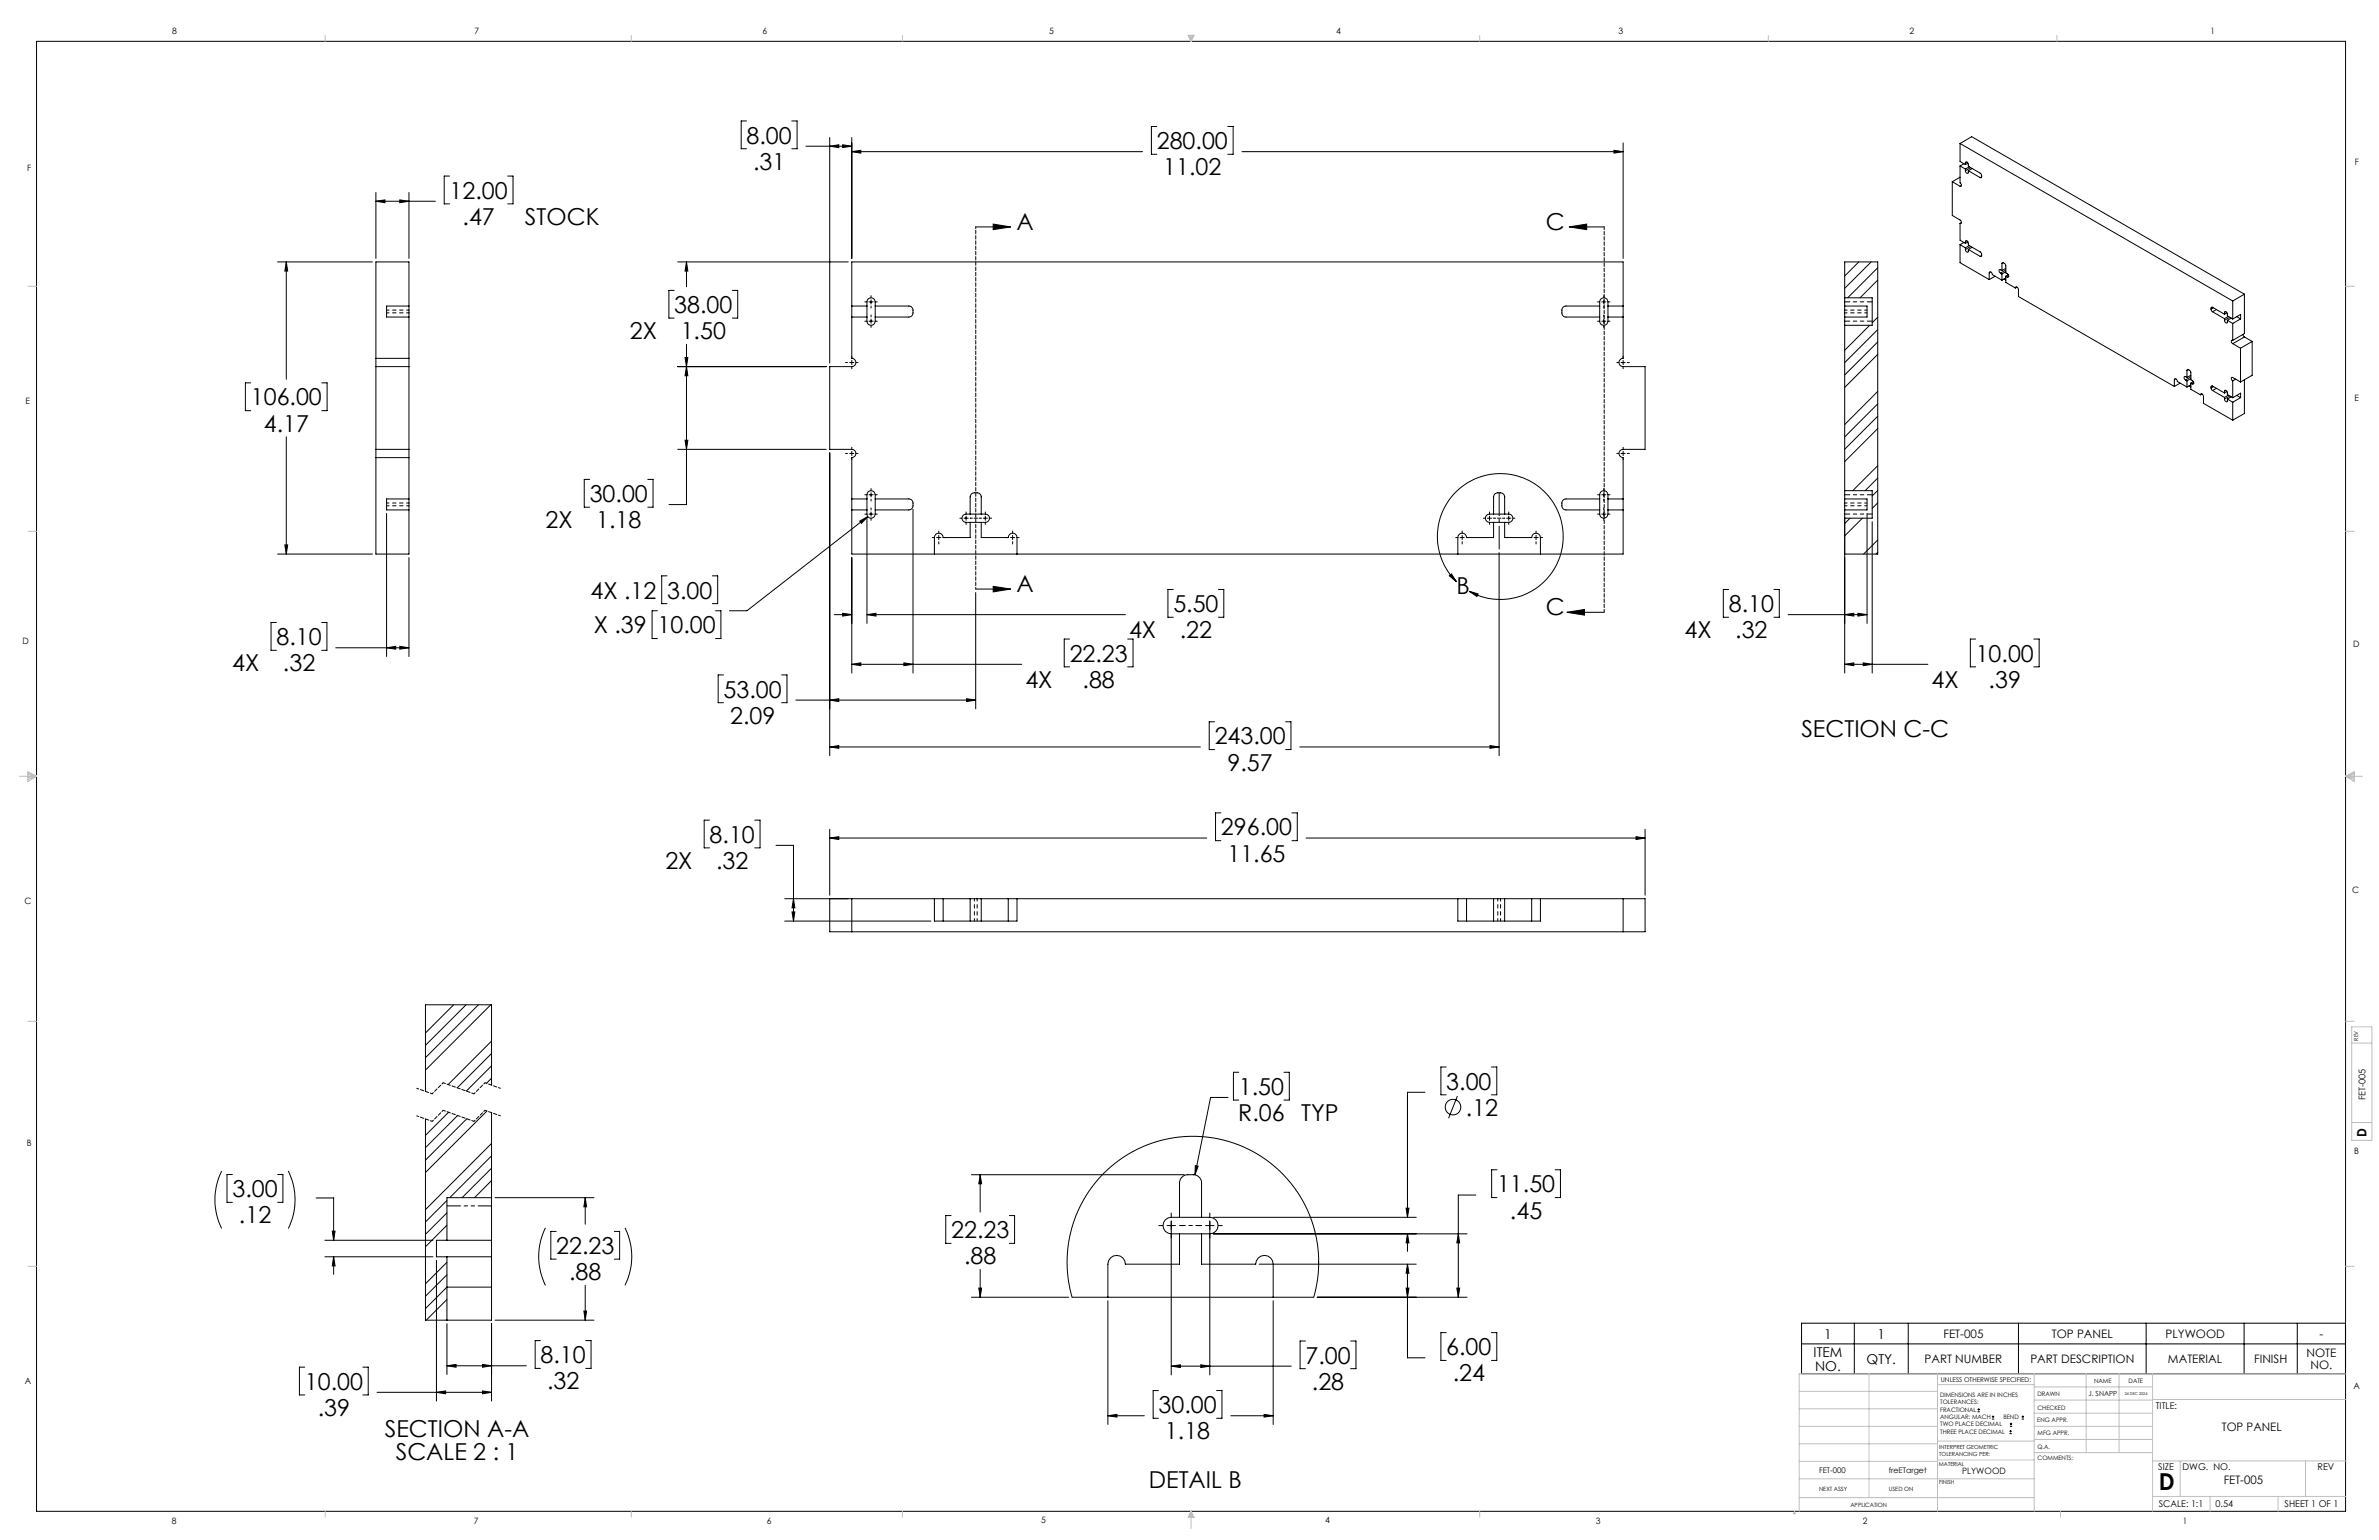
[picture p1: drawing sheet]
<svg xmlns="http://www.w3.org/2000/svg" width="864mm" height="559mm" viewBox="0 0 864 559" stroke-linecap="round" stroke-linejoin="round" font-family="sans-serif">
<defs><g id="words">
<g font-size="8.5">
<text x="271" y="52.1">8.00</text>
<text x="419.9" y="54.1">280.00</text>
<text x="273.3" y="61.6">.31</text>
<text x="422.3" y="63.6">11.02</text>
<text x="163.2" y="72.1">12.00</text>
<text x="167.9" y="81.6">.47</text>
<text x="190.6" y="81.5">STOCK</text>
<text x="369.1" y="83.4">A</text>
<text x="561.2" y="83.4">C</text>
<text x="244.8" y="113.6">38.00</text>
<text x="228.7" y="123">2X</text>
<text x="247.1" y="123.1">1.50</text>
<text x="91.1" y="147.1">106.00</text>
<text x="95.7" y="156.6">4.17</text>
<text x="214.1" y="182.2">30.00</text>
<text x="198" y="191.6">2X</text>
<text x="216.4" y="191.7">1.18</text>
<text x="369.1" y="214.9">A</text>
<text x="528.8" y="215.6">B</text>
<text x="214.4" y="217.2">4X .12</text>
<text x="242.2" y="217.2">3.00</text>
<text x="425.9" y="222.1">5.50</text>
<text x="561.2" y="223.3">C</text>
<text x="627.6" y="222.1">8.10</text>
<text x="215.6" y="229.8">X .39</text>
<text x="238.7" y="229.8">10.00</text>
<text x="409.9" y="231.5">4X</text>
<text x="428.3" y="231.6">.22</text>
<text x="611.5" y="231.5">4X</text>
<text x="629.9" y="231.6">.32</text>
<text x="100.4" y="234.1">8.10</text>
<text x="84.3" y="243.5">4X</text>
<text x="102.7" y="243.6">.32</text>
<text x="388.3" y="240.1">22.23</text>
<text x="717.2" y="240.1">10.00</text>
<text x="372.2" y="249.5">4X</text>
<text x="393" y="249.6">.88</text>
<text x="701.1" y="249.5">4X</text>
<text x="721.9" y="249.6">.39</text>
<text x="262.7" y="253.1">53.00</text>
<text x="265" y="262.6">2.09</text>
<text x="653.9" y="267.3">SECTION C-C</text>
<text x="440.9" y="270.1">243.00</text>
<text x="445.6" y="279.6">9.57</text>
<text x="257.6" y="305.8">8.10</text>
<text x="443.2" y="303.2">296.00</text>
<text x="241.5" y="315.2">2X</text>
<text x="259.9" y="315.3">.32</text>
<text x="445.6" y="312.7">11.65</text>
<text x="525" y="395.4">3.00</text>
<text x="449.7" y="397.3">1.50</text>
<text x="449.5" y="406.8">R.06</text>
<text x="472.3" y="406.7">TYP</text>
<text x="532.1" y="404.9">.12</text>
<text x="84.4" y="434.4">3.00</text>
<text x="543.4" y="432.7">11.50</text>
<text x="86.7" y="443.9">.12</text>
<text x="548.1" y="442.2">.45</text>
<text x="345.3" y="449.3">22.23</text>
<text x="201.9" y="455">22.23</text>
<text x="350" y="458.8">.88</text>
<text x="206.6" y="464.5">.88</text>
<text x="525" y="491.8">6.00</text>
<text x="196.2" y="494.6">8.10</text>
<text x="473.9" y="494.8">7.00</text>
<text x="527.4" y="501.3">.24</text>
<text x="110.7" y="504.3">10.00</text>
<text x="198.6" y="504.1">.32</text>
<text x="476.2" y="504.3">.28</text>
<text x="115.4" y="513.8">.39</text>
<text x="420.6" y="512.8">30.00</text>
<text x="139.7" y="521.4">SECTION A-A</text>
<text x="422.9" y="522.3">1.18</text>
<text x="143.7" y="529.6">SCALE 2 : 1</text>
<text x="417" y="540">DETAIL B</text>
<text x="783.7" y="540.7">D</text>
</g>
<g font-size="4.9">
<text x="662.2" y="485.7">1</text>
<text x="681.6" y="485.7">1</text>
<text x="658.4" y="492.4">ITEM</text>
<text x="658.9" y="497.4">NO.</text>
<text x="677.6" y="494.9">QTY.</text>
</g>
<text font-size="4.7" x="859" y="412.4" transform="rotate(-90 859 412.4)">D</text>
<g font-size="4.2">
<text x="705.5" y="485.5">FET-005</text>
<text x="744.8" y="485.5">TOP PANEL</text>
<text x="786.1" y="485.5">PLYWOOD</text>
<text x="842" y="485.5">-</text>
<text x="698.6" y="494.6">PART NUMBER</text>
<text x="737" y="494.6">PART DESCRIPTION</text>
<text x="787" y="494.6">MATERIAL</text>
<text x="818.2" y="494.6">FINISH</text>
<text x="837.3" y="492.5">NOTE</text>
<text x="838.7" y="496.8">NO.</text>
<text x="806.6" y="519.3">TOP PANEL</text>
<text x="807.3" y="538.6">FET-005</text>
</g>
<g font-size="3.4">
<text x="858.7" y="399.2" transform="rotate(-90 858.7 399.2)">FET-005</text>
<text x="782.6" y="511.2">TITLE:</text>
<text x="783.5" y="533.3">SIZE</text>
<text x="792.3" y="533.3">DWG. NO.</text>
<text x="841.3" y="533.4">REV</text>
<text x="783.6" y="546.8">SCALE: 1:1</text>
<text x="804.3" y="546.8">0.54</text>
<text x="829.3" y="546.8">SHEET 1 OF 1</text>
</g>
<g font-size="3.2">
<text x="62.5" y="12.4">8</text>
<text x="172.3" y="12.3">7</text>
<text x="276.8" y="12.4">6</text>
<text x="380.9" y="12.4">5</text>
<text x="485" y="12.3">4</text>
<text x="587.5" y="12.4">3</text>
<text x="693.2" y="12.4">2</text>
<text x="802.4" y="12.4">1</text>
<text x="854.9" y="59.8">F</text>
<text x="9.9" y="62">F</text>
<text x="9.3" y="146.5">E</text>
<text x="854.7" y="145.5">E</text>
<text x="8.2" y="233.6">D</text>
<text x="854.3" y="234.9">D</text>
<text x="8.9" y="328.1">C</text>
<text x="853.9" y="324.1">C</text>
<text x="9.7" y="415.8">B</text>
<text x="854.6" y="418.6">B</text>
<text x="9" y="502">A</text>
<text x="854.3" y="503.9">A</text>
<text x="712.3" y="534.9">PLYWOOD</text>
<text x="62.3" y="552.9">8</text>
<text x="172" y="552.9">7</text>
<text x="278.3" y="552.9">6</text>
<text x="377.9" y="552.8">5</text>
<text x="481" y="552.8">4</text>
<text x="579.3" y="552.8">3</text>
<text x="676.2" y="552.9">2</text>
<text x="792.4" y="552.8">1</text>
</g>
<g font-size="2.8">
<text x="660.3" y="534.5">FET-000</text>
<text x="685.6" y="534.5">freETarget</text>
</g>
<text font-size="2.5" x="758.2" y="506.5">J. SNAPP</text>
<text font-size="2.4" x="704.5" y="501.3">UNLESS OTHERWISE SPECIFIED:</text>
<g font-size="2.2">
<text x="760.2" y="501.8">NAME</text>
<text x="772.7" y="501.8">DATE</text>
<text x="704.3" y="506.9">DIMENSIONS ARE IN INCHES</text>
<text x="704.3" y="509.6">TOLERANCES:</text>
<text x="739.6" y="506.6">DRAWN</text>
<text x="704.3" y="512.2">FRACTIONAL</text>
<text x="704.3" y="514.9">ANGULAR: MACH</text>
<text x="727.2" y="514.9">BEND</text>
<text x="739.6" y="511.5">CHECKED</text>
<text x="704.3" y="517.5">TWO PLACE DECIMAL</text>
<text x="704.3" y="520.2">THREE PLACE DECIMAL</text>
<text x="739.6" y="516.1">ENG APPR.</text>
<text x="739.7" y="520.9">MFG APPR.</text>
<text x="739.6" y="525.6">Q.A.</text>
<text x="739.7" y="529.8">COMMENTS:</text>
</g>
<g font-size="2.1">
<text x="660.3" y="540.9">NEXT ASSY</text>
<text x="685.6" y="540.9">USED ON</text>
<text x="671.7" y="546.7">APPLICATION</text>
</g>
<g font-size="2">
<text x="856" y="377.7" transform="rotate(-90 856 377.7)">REV</text>
<text x="704" y="525.8">INTERPRET GEOMETRIC</text>
<text x="703.9" y="531.8">MATERIAL</text>
<text x="704" y="528.3">TOLERANCING PER:</text>
<text x="703.9" y="538.7">FINISH</text>
</g>
<text font-size="1.4" x="771.3" y="506">24 DEC 2024</text>
</g></defs>
<g fill="none" stroke="#000" stroke-width=".36">
<path d="M13.3 15h838.2v533.4h-838.2zM271 43.9h-1.9v10.1h1.9M287.4 43.9h1.9v10.1h-1.9M292.6 53.1h16.6M301.2 49.9v81.9M301.2 53.1l3.3-.6v1.1zM305.9 52.5l3.3 .6-3.3 .5zM309.2 49.9v43.9M309.2 55h105.6M309.2 55l3.3-.5v1.1zM419.9 45.9h-1.9v10.1h1.9M445.7 45.9h1.9v10.1h-1.9"/>
<path d="M450.8 55h138.4M585.9 54.5l3.3 .5-3.3 .6zM589.2 51.9v41.9M711.5 52.1v6.5l2 1.1M711.5 52.1l99 57.1M711.5 52.1l4.3-2.5 98.9 57.2M712.9 59.4l-1.4 .8M713.5 59.7v-.8h.7l.3 1.4 4.5 2.7 .3 .6v.9h-.5l-4.3-2.6M714.4 59.2l-.9 .5M136.5 73l3.2-.5v1.1zM136.5 69.9v23.9M136.5 73h21.5"/>
<path d="M145.1 72.5l3.3 .5-3.3 .6zM148.4 69.9v23.9M163.2 63.9h-1.9v10.1h1.9M184.3 63.9h1.9v10.1h-1.9M708.7 65.9v12.3l3 1.8 .3 1h-.5M711.5 60.2v6.2l.5 .6v.5l-.5 .1-2.8-1.7M711.5 60.2l2 1.1M711.5 64.3l-2.8 1.6M713.5 61.3v.9l.5 .7 .5-.1v-.9M714.9 60.5l-1.4 .8M715.9 61.1l-1.4 .8M100.8 95h34.4"/>
<path d="M103.9 95l.5 3.4h-1zM103.9 95v42.6M246 95h61.9M249.2 95v9.1M249.2 95l.5 3.4h-1zM354.2 82.3h12.7M360.5 81.3l6.4 1-6.4 1zM569.6 82.3l6.4-1v2zM569.6 82.3h12.7M674.8 95l-5.2 5.2M679.2 95l-9.6 9.6M681.6 97.2l-10.9 10.9"/>
<path d="M711.5 81v6.2l2 1.1M711.5 88.8v6.5l10.6 6.2M711.5 88.8l2 1.1M712 80.8l-.5 .2M712.9 88l-1.4 .8M713.5 89.9v.9l.5 .7 .5-.1v-.9M713.5 88.3v-.8h.7l.3 1.4 4.6 2.8 .2 1.3-.4 .1-4.4-2.6M714.4 87.8l-.9 .5M714.9 89.1l-1.4 .8M715.9 89.7l-1.4 .8M726.7 98.2v-2.7l.4-.2 1 .9v2.8l.8 .5 .3 .7-.3 .4-.8-.4M726.7 98.2l-.7-.4-.3 .4 .3 .8 .7 .4"/>
<path d="M726.7 99.4v2.3M728.1 97.4l-1.4 .8M728.1 98.6l-1.4 .8M729 99.7l-.9 .5M148.4 111.1v3.9M148.4 111.1v-16.1h-11.9v35M148.4 115v15M148.4 111.1h-8.1v3.9h8.1M244.7 105.4h-1.9v10h1.9M265.9 105.4h1.9v10h-1.9M309.2 111.1h5.5M309.2 115h5.5"/>
<path d="M313.9 109.5h.8M313.9 116.6h.8M315.4 109.5h1.6M315.4 116.6h1.6M316.2 107.3v.7M316.2 108.8v1.5M316.2 111.1v.7M316.2 114.3v.7M316.2 115.8v1.5M316.2 118.1v.7M317.7 109.5a1.5 1.5 0 0 0-1.5-1.4 1.5 1.5 0 0 0-1.5 1.4v7.1a1.5 1.5 0 0 0 1.5 1.4 1.5 1.5 0 0 0 1.5-1.4M317.7 111.1h12.2a1.51 1.51 0 0 1 1.5 1.4v1.1a1.51 1.51 0 0 1-1.5 1.4h-12.2"/>
<path d="M317.7 109.5v7.1M317.7 109.5h.8M317.7 116.6h.8M579.9 109.5h.8M579.9 116.6h.8M580.7 111.1h-12.2a1.45 1.45 0 0 0-1.5 1.4v1.1a1.45 1.45 0 0 0 1.5 1.4h12.2M581.4 109.5h1.6M581.4 116.6h1.6M582.2 107.3v.7M582.2 108.8v1.5M582.2 111.1v.7M582.2 114.3v.7"/>
<path d="M582.2 115.8v1.5M582.2 118.1v.7M583.7 109.5a1.5 1.5 0 0 0-1.5-1.4 1.5 1.5 0 0 0-1.5 1.4v7.1a1.5 1.5 0 0 0 1.5 1.4 1.5 1.5 0 0 0 1.5-1.4M583.7 109.5h.7M583.7 116.6h.7M583.7 111.1h5.5M583.7 109.5v7.1M583.7 115h5.5M669.6 115v3M669.6 108.1v3M669.6 111.1v3.9M669.6 108.1v-13.1h12v106h-12"/>
<path d="M669.6 111.1h8.2v3.9h-8.2M669.6 118v60M669.6 108.1h10v9.9h-10M678.7 118l-9.1 9.1M681.6 115.1l-2 2M681.6 119.6l-12 12M681.6 101.6l-6.4 6.5M722.1 101.5v-2.5l.4-.4 .6 .5 .1 .6 3.5 2M724.3 100.2l-2.2 1.3M727.5 101.2l.6 .4M728.1 100.2v2.3l3.5 2M728.1 100.9l-1.4 .8"/>
<path d="M731.6 104.5l.3-.4 .8 .7v2.8l56.6 32.6M732.2 104.2l-.6 .3M807.5 114v-.8l.5-.1 .5 .6 .1 .9 1.9 1.1M807.5 114l-4.3-2.5-.6 .2 .4 1.3 4.5 2.6M807.5 115.6v.9l.5 .7 .5-.1 .1-.9M808.4 113.5l-.9 .5M808.6 116.2l1.9 1.2M808.9 114.8l-1.4 .8M810 115.4l-1.4 .8M810.5 109.2v6.5M810.5 117.4v6.1M812 114.9l1.4 .8"/>
<path d="M813.4 115.7v-1.6l-2.9 1.6M813.4 115.7l-2.9 1.7M814.7 106.8l-4.2 2.4M814.7 106.8v14.2l-4.2 2.5M91 138.9h-1.9v10.1h1.9M116.8 138.9h1.9v10.1h-1.9M136.5 130v3M136.5 133h11.9M136.5 133v30.1M136.5 130h11.9M148.4 130v3M148.4 133v30.1"/>
<path d="M246 133h53.9M248.7 129.8h1l-.5 3.2zM249.2 125v58.1h-6.3M249.2 133l.5 3.3h-1zM306.9 131.6h.8M308.4 131.6h1.6M309.2 133a1.5 1.5 0 0 0 1.5-1.5 1.5 1.5 0 0 0-1.5-1.5v-35h280v35a1.5 1.5 0 0 0-1.5 1.5 1.5 1.5 0 0 0 1.5 1.5M309.2 133h-8v30.1h8a1.5 1.5 0 0 1 1.5 1.5 1.5 1.5 0 0 1-1.5 1.5v34.9h280v-34.9a1.5 1.5 0 0 1-1.5-1.5 1.5 1.5 0 0 1 1.5-1.5h8v-30.1h-8M309.2 130.8v1.5M309.2 133.1v.7M310.7 131.6h.8M586.9 131.6h.8"/>
<path d="M588.4 131.6h1.6M589.2 130.8v1.5M589.2 133.1v.7M590.7 131.6h.8M681.6 124.1l-12 12M681.6 128.6l-12 12M791.4 139l-2.1 1.2M793.9 137v-2.7l.3-.2 1 .6 .1 3.1 1 .9-.1 .6-.9-.3M793.9 137l-.7-.4-.4 .4 .4 .7 .7 .5M793.9 138.2v2.2M795.3 139v2.3l3.5 2M795.3 136.2l-1.4 .8"/>
<path d="M795.3 137.4l-1.4 .8M795.3 139.6l-1.4 .8M796.2 138.5l-.9 .5M810.5 123.5l-.5 .1 .3 1 3 1.8M810.5 138.2l-.5-.7 .1-.6 3.2 1.7M810.5 138.2v6.1M811.6 137.6l-1.1 .6M813.3 126.4v12.2M814.2 121.4l.5 .9 2.9 1.6M814.7 137.8v12.2l-4.2 2.5M817.6 123.9l-4.3 2.5M817.6 123.9v12.3l-4.3 2.4"/>
<path d="M103.9 158.5v42.5M248.7 159.7h1l-.5 3.4zM681.6 142l-12 12.1M681.6 146.5l-12 12M681.6 151l-12 12M681.6 155.5l-12 12M789.3 140.2v-2.4l.3-.4 .5 .3 .3 .7 3.5 2M794.6 140l.7 .4M798.8 143.3l.1-.4h.4l.6 .8v2.7l10.6 6.1M799.3 142.9l-.5 .4M807.5 142.6v-.9h.5l.5 .6 .1 .9 1.9 1.1M807.5 142.6l-4.3-2.5-.5 .1-.1 .7 .4 .7 4.5 2.6"/>
<path d="M807.5 144.2v.9l.5 .6h.5l.1-.9M808.4 142.1l-.9 .5M808.6 144.8l1.9 1.1M808.9 143.4l-1.4 .8M810 144l-1.4 .8M810.5 145.9v6.6M812 143.5l1.4 .8M813.4 144.3v-1.6l-2.9 1.6M813.4 144.3l-2.9 1.6M136.5 163.1v3M136.5 163.1h11.9M136.5 166.1v34.9h11.9v-16"/>
<path d="M136.5 166.1h11.9M148.4 163.1v3M148.4 166.1v14.9M214 174h-1.9v10h1.9M235.2 174h1.9v10h-1.9M246 163.1h53.9M301.2 164.3v109.9M306.9 164.5h.8M308.4 164.5h1.6M309.2 162.3v.7M309.2 163.8v1.5M310.7 164.5h.8"/>
<path d="M313.9 179.5h.8M315.4 179.5h1.6M316.2 177.3v.7M316.2 178.8v1.5M317.7 179.5a1.5 1.5 0 0 0-1.5-1.5 1.5 1.5 0 0 0-1.5 1.5v7a1.5 1.5 0 0 0 1.5 1.5 1.5 1.5 0 0 0 1.5-1.5M317.7 179.5v7M317.7 179.5h.8M579.9 179.5h.8M581.4 179.5h1.6M582.2 177.3v.7M582.2 178.8v1.5M583.7 179.5a1.5 1.5 0 0 0-1.5-1.5 1.5 1.5 0 0 0-1.5 1.5v7a1.5 1.5 0 0 0 1.5 1.5 1.5 1.5 0 0 0 1.5-1.5"/>
<path d="M583.7 179.5h.7M583.7 179.5v7M586.9 164.5h.8M588.4 164.5h1.6M589.2 162.3v.7M589.2 163.8v1.5M590.7 164.5h.8M669.6 178h10v10h-10v-3M669.6 178v3M681.6 169l-9 9M681.6 173.5l-4.5 4.5M681.6 178l-2 2"/>
<path d="M103.4 197.7h1l-.5 3.3zM140.3 186.3v51.9M148.4 181v4M148.4 181h-8.1v4h8.1M309.2 181h5.5M309.2 185h5.5M312.1 189.1l2.9-1.6-2.3 2.4zM313.9 186.5h.8M314.7 187.8v38.4M315 187.5l-43.9 34.1h-6.3M315.4 186.5h1.6M316.2 181.1v.7"/>
<path d="M316.2 184.3v.7M316.2 185.8v1.5M316.2 188.1v.7M317.7 181h12.2a1.51 1.51 0 0 1 1.5 1.5v1.1a1.51 1.51 0 0 1-1.5 1.4h-12.2M317.7 186.5h.8M331.4 184.8v59.4M338.4 195.1h.9M339.2 195.1a1.59 1.59 0 0 1 1.6-1.6 1.59 1.59 0 0 1 1.6 1.6M339.2 195.1v5.9M340 195.1h1.6M340.8 192.7v.8M340.8 194.3v1.5"/>
<path d="M340.8 196.6v.8M348.4 188h.8M349.9 188h1.6M350.7 189.5a1.5 1.5 0 0 1-1.5-1.5 1.5 1.5 0 0 1 1.5-1.5h7a1.5 1.5 0 0 1 1.5 1.5 1.5 1.5 0 0 1-1.5 1.5M350.7 189.5h7M350.7 185.8v.7M350.7 187.3v1.5M350.7 189.6v.7M352.2 186.5v-6.2a1.51 1.51 0 0 1 1.5-1.5h1a1.51 1.51 0 0 1 1.5 1.5v6.2M352.2 189.5v5.6h-9.9M352.2 188h.8M355.4 188h.8"/>
<path d="M356.2 189.5v5.6h9.9M356.9 188h1.6M357.7 185.8v.7M357.7 187.3v1.5M357.7 189.6v.7M359.2 188h.8M366 195.1a1.59 1.59 0 0 1 1.6-1.6 1.59 1.59 0 0 1 1.6 1.6M366.9 195.1h1.5M367.6 192.7v.8M367.6 194.3v1.5M367.6 196.6v.8M369.1 195.1h.9"/>
<path d="M369.2 195.1v5.9M528.4 195.1h.9M530 195.1h1.5M530.8 192.7v.8M530.8 194.3v1.5M530.8 196.6v.8M532.4 195.1a1.59 1.59 0 0 0-1.6-1.6 1.59 1.59 0 0 0-1.6 1.6v5.9M538.4 188h.8M539.9 188h1.5M540.7 189.5a1.5 1.5 0 0 1-1.5-1.5 1.5 1.5 0 0 1 1.5-1.5h7a1.5 1.5 0 0 1 1.5 1.5 1.5 1.5 0 0 1-1.5 1.5M540.7 189.5h7M540.7 185.8v.7"/>
<path d="M540.7 187.3v1.5M540.7 189.6v.7M542.2 186.5v-6.2a1.51 1.51 0 0 1 1.5-1.5h1a1.51 1.51 0 0 1 1.5 1.5v6.2M542.2 189.5v5.6h-9.9M542.2 188h.8M545.4 188h.8M546.2 189.5v5.6h9.8a1.59 1.59 0 0 1 1.6-1.6 1.59 1.59 0 0 1 1.6 1.6v5.9M546.9 188h1.6M547.7 185.8v.7M547.7 187.3v1.5M547.7 189.6v.7M549.2 188h.7"/>
<path d="M556.9 195.1h1.5M557.6 192.7v.8M557.6 194.3v1.5M557.6 196.6v.8M559.1 195.1h.9M579.9 186.5h.8M580.7 181h-12.2a1.45 1.45 0 0 0-1.5 1.5v1.1a1.45 1.45 0 0 0 1.5 1.4h12.2M581.4 186.5h1.6M582.2 181.1v.7M582.2 184.3v.7M582.2 185.8v1.5M582.2 188.1v.7"/>
<path d="M583.7 186.5h.7M583.7 181h5.5M583.7 185h5.5M669.6 181v4M669.6 181h8.2v4h-8.2M669.6 187.8v56.4M671.6 188l-2 2M676.1 188l-6.5 6.5M677.8 186.3v39.9M679.6 189.3v54.9M681.6 195.9l-5.1 5.1M681.6 182.5l-2 2"/>
<path d="M100.8 201h34.4M148.4 202.3v35.9M242.1 209h-1.9v10h1.9M258.6 209h1.9v10h-1.9M309.2 202.3v41.9M354.2 213.7h12.7M354.2 215v42.2M360.5 212.8l6.4 .9-6.4 1.1zM425.9 213.9h-1.9v10.1h1.9M442.3 213.9h2v10.1h-2M526.1 209l.8-.7 1.8 2.8zM528.7 211.1a22.8 22.8 0 0 1 7.9-37.8 22.8 22.8 0 0 1 30.8 23.2 22.8 22.8 0 0 1-34 18.1"/>
<path d="M533.4 214.6l3.2 .9-.4 .9zM544.2 200.5v73.7M627.5 213.9h-1.9v10.1h1.9M644 213.9h1.9v10.1h-1.9M681.6 200.4l-.6 .6M100.3 225.9h-1.9v10.1h1.9M116.8 225.9h1.9v10.1h-1.9M121.9 235.1h26.5M140.3 235.1l3.4-.6v1zM145.1 234.5l3.3 .6-3.3 .4zM238.7 221.6h-2v10.1h2M259.8 221.6h1.9v10.1h-1.9"/>
<path d="M302.9 223h6.3M305.9 222.5l3.3 .5-3.3 .6zM314.7 223h93.9M314.7 223l3.3-.5v1.1zM388.3 231.9h-2v10.1h2M409.4 231.9h1.9v10.1h-1.9M568.8 222.2l6.4-1v2zM568.8 222.2h13.5M649.1 223h28.7M669.6 223l3.4-.5v1.1zM674.4 222.5l3.4 .5-3.4 .6zM717.2 231.9h-1.9v10.1h1.9"/>
<path d="M738.3 231.9h1.9v10.1h-1.9M262.6 244.9h-1.9v10.1h1.9M283.7 244.9h2v10.1h-2M288.9 254h65.3M301.2 254l3.3-.5v1.1zM309.2 241.1h61.7M309.2 241.1l3.3-.6v1zM328.1 240.5l3.3 .6-3.3 .4zM350.9 253.5l3.3 .5-3.3 .6zM669.6 241.1h30.2M669.6 241.1l3.4-.6v1zM676.3 240.5l3.3 .6-3.3 .4z"/>
<path d="M301.2 271l3.3-.5v1zM301.2 271h134.6M440.9 261.9h-1.9v10.1h1.9M466.7 261.9h1.9v10.1h-1.9M471.8 271h72.4M540.9 270.5l3.3 .5-3.3 .5zM257.6 297.6h-2v10.1h2M274 297.6h1.9v10.1h-1.9M443.2 295h-1.9v10h1.9M469 295h1.9v10h-1.9M281.7 306.7h6.3v27.5M301.2 300.9v23.9"/>
<path d="M301.2 304.1h136.8M301.2 304.1l3.3-.5v1zM474.1 304.1h123.1M593.9 303.6l3.3 .5-3.3 .5zM597.2 300.9v23.9M284.9 334.2h53M284.9 326.1h54.3M287.5 330.9h1l-.5 3.3zM288 326.1l.5 3.3h-1zM301.2 326.1v12h296v-12h-38M309.2 326.1v12M339.2 326.1h3.2"/>
<path d="M339.2 326.1v8.1h30v-8.1M342.4 326.1h9.8M342.4 326.1v8.1M352.2 326.1h4M352.2 326.1v8.1M356.2 326.1h9.8M356.2 326.1v8.1M366 326.1h3.2M366 326.1v8.1M369.2 326.1h160M529.2 326.1h3.2M529.2 326.1v8.1h30v-8.1"/>
<path d="M532.4 326.1h9.8M532.4 326.1v8.1M542.2 326.1h4M542.2 326.1v8.1M546.2 326.1h9.8M546.2 326.1v8.1M556 326.1h3.2M556 326.1v8.1M589.2 326.1v12M164.7 364.6l-10.3 10.2M169.2 364.6l-14.8 14.7M173.7 364.6l-19.3 19.2"/>
<path d="M178.2 364.6l-23.8 23.7M178.4 377.8l-15.7 15.8M178.4 393.8v-29.2h-24v31.4M178.4 382.3l-12.4 12.4M178.4 386.8l-9.1 9.1M178.4 391.2l-1.8 1.9M445.8 398.2h-6.3l-5.7 28.1M449.7 389.1h-2v10.1h2M466.1 389.1h1.9v10.1h-1.9M517.3 396.3h-6.4v45.4M525 387.2h-1.9v10.1h1.9M529.1 397.7l-3.2 8.1"/>
<path d="M541.4 387.2h1.9v10.1h-1.9M154.4 406v73h24v-23M162.8 403.6l-8.4 8.4M166.1 404.8l-11.7 11.7M169.4 406l-15 15M176.7 403.2l-22.3 22.2M178.4 403.8v30.8M178.4 414.9l-24 24M178.4 419.4l-15.1 15.2M80.5 424.9a23.5 23.5 0 0 0 0 20.9M84.3 426.2h-1.9v10.1h1.9M100.8 426.2h1.9v10.1h-1.9"/>
<path d="M104.6 424.9a23.2 23.2 0 0 1 0 20.9M114.8 434.7h6.3v15.3M162.2 435.6l-7.8 7.8M178.4 434.6v15.4M178.4 434.6h-16.2v15.4M178.4 423.9l-10.7 10.7M178.4 428.4l-6.1 6.2M179.7 434.6h35.9M212.4 434.6l.5 3.3h-1zM212.4 434.6v9.6M352.6 426.3h77.3M355.8 426.3v13.5"/>
<path d="M355.8 426.3l.5 3.2h-1zM400.9 425.6l5.8-4.9 6.3-3.8 7.6-2.9 7.1-1.4 3.9-.3 4.4 .1 6.6 .9 6.8 2 6.8 3.3 6 4.2 2.5 2.3 3.3 3.5 4.1 5.7 1.9 3.4 1.8 4.2 2 7.2 .9 7.2-.3 6.7-1.5 7.7h-87.7l-1.3-5.8-.5-6.5 .4-6.6 1.1-5.5 1.8-5.6 3.1-6.1 3.6-5.2zM433.9 423l1 .2-1.1 3.1zM510.4 438.4h1.1l-.6 3.3zM535.7 433.6h-6.3v37.1M543.4 424.5h-1.9v10.1h1.9M564.6 424.5h1.9v10.1h-1.9M117.9 450h39.3M117.9 456h39.3M120.6 446.7h1l-.5 3.3zM121.1 456l.5 3.4h-1zM121.1 456v6.4"/>
<path d="M158.4 457.3v51.1M162.2 456v23M162.2 458l-7.8 7.8M162.2 440.1l-7.8 7.8M162.2 444.6l-7.8 7.8M178.4 450v6M178.4 450h-20v6h20M198 445.5a23.3 23.3 0 0 0 0 20.9M201.9 446.8h-1.9v10.1h1.9M223 446.8h1.9v10.1h-1.9M226.9 445.5a23.3 23.3 0 0 1 0 20.9M345.3 441.1h-2v10.1h2"/>
<path d="M366.4 441.1h1.9v10.1h-1.9M420.7 444.7h1.4M423.1 442.6l.9-.7 1.2-.2h14a3 3 0 0 1 3 3 3 3 0 0 1-3 3h-14a3 3 0 0 1-2.8-1.8 3 3 0 0 1 .7-3.3zM423.7 444.7h3M425.2 440.2v1.4M425.2 443v55.9M428.2 441.7v-12.4a3 3 0 0 1 3-3 4.1 4.1 0 0 1 4.5 1.3l.5 1.7v12.4M428.2 447.7v11h-19.7a3.2 3.2 0 0 0-3.2-3.2 3.2 3.2 0 0 0-3.1 3.2v12M428.2 444.7h1.5M434.7 444.7h1.4M436.2 447.7v11h19.6a3.2 3.2 0 0 1 3.2-3.2 3.2 3.2 0 0 1 3.2 3.2v12M437.7 444.7h3"/>
<path d="M439.2 443v55.9M439.2 440.2v1.4M440.4 447.7h92.2M440.4 441.7h73.7M442.2 444.7h1.5M457.1 458.7h57M510.9 447.7l.6 3.3h-1.1zM510.9 458.7l.6 3.3h-1.1zM510.9 447.7v6.4M510.9 458.7v34h6.4M529.4 447.7l.5 3.3h-1.1zM162.2 462.6l-7.8 7.8"/>
<path d="M162.2 471.5l-7.5 7.5M178.4 467h-16.2l-7.8 7.8M179.7 479h35.9M211.9 475.7h1l-.5 3.3zM212.4 466.4v12.6M352.6 470.7h35.3M355.3 467.4h1l-.5 3.3zM355.8 460.7v10M402.2 472v44.9M462.2 472v44.9M478.2 470.7h54.4M510.4 467.4h1.1l-.6 3.3z"/>
<path d="M528.8 467.4h1.1l-.5 3.3zM110.6 496.1h-1.9v10.1h1.9M131.7 496.1h2v10.1h-2M162.2 480.3v18.5M162.2 495.6h28.9M162.2 495.6l3.4-.5v1zM175.2 495.1l3.2 .5-3.2 .5zM178.4 480.3v28.1M196.2 486.4h-1.9v10.1h1.9M212.6 486.4h2v10.1h-2M425.2 495.7l3.3-.5v1zM425.2 495.7h43.5"/>
<path d="M435.9 495.2l3.3 .5-3.3 .5zM473.9 486.6h-2v10h2M490.3 486.6h1.9v10h-1.9M525 483.6h-1.9v10h1.9M541.4 483.6h1.9v10h-1.9M654 487.6h197.4M673.1 480.1v18.4M692.7 480.1v18.4M732.7 480.1v18.4M779.1 480.1v18.4M814.6 480.1v18.4M833.9 480.1v18.4"/>
<path d="M851.4 480.1h-197.4v18.4h197.4M136.9 505.2h41.5M158.4 505.2l3.3-.5v1zM175.2 504.7l3.2 .5-3.2 .5zM402.2 513.7h13.2M402.2 513.7l3.3-.5v1zM420.5 504.6h-1.9v10h1.9M441.6 504.6h2v10h-2M446.8 513.7h15.4M458.9 513.2l3.3 .5-3.3 .5zM717.9 512.3h.8M717.9 511.4h.8"/>
<path d="M718.3 511v.8M723.1 514.9h.8M723.1 514.1h.8M723.5 513.6v.9M729.4 519.4h.9M729.6 517.6h.8M729.6 516.7h.8M729.9 518.9v.9M730 516.3v.8M733.9 514.9h.8M733.9 514.1h.8M734.3 513.6v.9"/>
<path d="M729.4 520.2h.9"/>
<circle cx="527.5" cy="401.7" r="2.83"/>
</g>
<path d="M356.2 188h-4M542.2 188h4" fill="none" stroke="#000" stroke-width=".36" stroke-dasharray="15.2 1.3 1.3 1.3" stroke-dashoffset="15.2"/>
<path d="M428.2 444.7h7.9" fill="none" stroke="#000" stroke-width=".36" stroke-dasharray="15.2 1.3 1.3 1.3" stroke-dashoffset="13.2"/>
<path d="M156.9 396.9l-5.6-2M181.6 394.9l-5.5-2M156.9 406.9l-5.6-2M181.6 404.9l-5.5-2" fill="none" stroke="#000" stroke-width=".36" stroke-dasharray="1.3 .6" stroke-dashoffset=".5"/>
<path d="M160.9 392.9l-4 4M176.1 392.9l-4 4M160.9 402.9l-4 4M176.1 402.9l-4 4" fill="none" stroke="#000" stroke-width=".36" stroke-dasharray="1.3 .6" stroke-dashoffset=".7"/>
<path d="M172.1 396.9l-11.2-4M172.1 406.9l-11.2-4" fill="none" stroke="#000" stroke-width=".36" stroke-dasharray="1.3 .6" stroke-dashoffset=".4"/>
<path d="M354.2 82.3v131.4" fill="none" stroke="#000" stroke-width=".36" stroke-dasharray="1.3 .6" stroke-dashoffset=".6"/>
<path d="M582.3 82.3v139.9" fill="none" stroke="#000" stroke-width=".36" stroke-dasharray="1.3 .6" stroke-dashoffset=".2"/>
<path d="M544.2 178.8v20.4" fill="none" stroke="#000" stroke-width=".36" stroke-dasharray="15.2 1.3 1.3 1.3" stroke-dashoffset="6.9"/>
<g fill="none" stroke="#c0c0c0" stroke-width=".36">
<path d="M118 12.8v2.2M229.2 12.8v2.2M327.6 12.8v2.2M431.3 12.8h2.2l-1.1 2.2zM431.5 12.8l.9 2.2M432 12.8l.4 2.2M432.7 12.8l-.3 2.2M433 12.8l-.6 2.2M537.1 12.8v2.2M641.9 12.8v2.2M746.7 12.8v2.2M10.1 103.9h3.2"/>
<path d="M851.5 103.9h3.1M10.1 192.8h3.2M851.5 192.8h3.1M7.1 281.7h6.2M10.1 280l3.2 1.7-3.2 1.9zM10.1 280.5l3.2 1.2M10.1 281.1l3.2 .6M13.3 281.7l-3.2 1.2M13.3 281.7l-3.2 .5M851.5 281.7h6.1M851.5 281.7l3.1 .5M851.5 281.7l3.1 1.2"/>
<path d="M851.5 281.7l3.1-1.7v3.6zM854.6 281.1l-3.1 .6M854.6 280.5l-3.1 1.2M10.1 370.6h3.2M851.5 370.6h3.1M853.7 372.6h7.3v41.2h-7.3zM853.7 378.5h7.3M853.7 407.3h7.3M10.1 459.5h3.2M851.5 459.5h3.1M678.5 498.5v44.9M703.3 498.5v49.9"/>
<path d="M738.4 498.5v49.9M757.3 498.5v28.6M769.2 498.5v28.6M781.4 498.5v49.9M851.5 498.5h-198.4v49.9M653.1 517.6h50.2M653.1 511.2h50.2M653.1 504.9h50.2M703.3 502.4h35.1M738.4 512.8h43M738.4 508h43M738.4 503.3h43"/>
<path d="M738.4 517.6h43M781.4 507.8h70.1M653.1 536.6h85.3M653.1 530.3h50.2M653.1 523.9h50.2M703.3 529.8h35.1M703.3 522.9h35.1M738.4 527.1h43M738.4 522.3h43M781.4 530.1h70.1M791.4 530.1v12.9M836.9 530.1v12.9"/>
<path d="M118 548.4v2.1M229.2 548.4v2.1M327.6 548.4v2.1M432.4 548.4v6.3M432.4 548.4l1.1 2.2h-2.2zM432.4 548.4l.6 2.2M432.4 548.4l-.9 2.2M432.4 548.4l-.4 2.2M432.4 548.4l.3 2.2M537.1 548.4v2.1M651.4 548.4l.4 .9h-.7zM653.1 543.4h85.3"/>
<path d="M748 548.4v2.1M781.4 543h70.1M802.3 543v5.4M827 543v5.4"/>
</g>
<g fill="#000">
<path d="M301.2 53.1l3.3-.6v1.1zM305.9 52.5l3.3 .6-3.3 .5zM585.9 54.5l3.3 .5-3.3 .6zM309.2 55l3.3-.5v1.1zM249.2 95l.5 3.4h-1zM248.7 129.8h1l-.5 3.2zM249.2 133l.5 3.3h-1zM248.7 159.7h1l-.5 3.4zM328.1 240.5l3.3 .6-3.3 .4zM309.2 241.1l3.3-.6v1zM314.7 223l3.3-.5v1.1zM305.9 222.5l3.3 .5-3.3 .6zM312.1 189.1l.6 .8 2.3-2.4zM287.5 330.9h1l-.5 3.3zM288 326.1l.5 3.3h-1zM301.2 304.1l3.3-.5v1zM593.9 303.6l3.3 .5-3.3 .5zM103.9 95l.5 3.4h-1zM103.4 197.7h1l-.5 3.3zM145.1 72.5l3.3 .5-3.3 .6zM136.5 73l3.2-.5v1.1zM140.3 235.1l3.4-.6v1zM145.1 234.5l3.3 .6-3.3 .4zM158.4 505.2l3.3-.5v1zM175.2 504.7l3.2 .5-3.2 .5zM162.2 495.6l3.4-.5v1zM175.2 495.1l3.2 .5-3.2 .5zM211.9 475.7h1l-.5 3.3zM212.4 434.6l.5 3.3h-1zM120.6 446.7h1l-.5 3.3zM121.1 456l.5 3.4h-1zM510.9 447.7l.6 3.3h-1.1zM510.4 438.4h1.1l-.6 3.3zM435.9 495.2l3.3 .5-3.3 .5zM425.2 495.7l3.3-.5v1zM510.9 458.7l.6 3.3h-1.1zM510.4 467.4h1.1l-.6 3.3zM458.9 513.2l3.3 .5-3.3 .5zM402.2 513.7l3.3-.5v1zM355.8 426.3l.5 3.2h-1zM355.3 467.4h1l-.5 3.3zM433.9 423l-.1 3.3 1.1-3.1zM529.4 447.7l.5 3.3h-1.1zM528.8 467.4h1.1l-.5 3.3zM674.4 222.5l3.4 .5-3.4 .6zM669.6 223l3.4-.5v1.1zM676.3 240.5l3.3 .6-3.3 .4zM669.6 241.1l3.4-.6v1z"/>
<path d="M360.5 81.3l6.4 1-6.4 1zM360.5 212.8l6.4 .9-6.4 1.1zM569.6 82.3l6.4-1v2zM568.8 222.2l6.4-1v2z"/>
<path d="M533.4 214.6l3.2 .9-.4 .9zM526.1 209l.8-.7 1.8 2.8z"/>
<path d="M301.2 254l3.3-.5v1.1zM350.9 253.5l3.3 .5-3.3 .6zM540.9 270.5l3.3 .5-3.3 .5zM301.2 271l3.3-.5v1z"/>
</g>
<path d="M140.4 113.5h8.1M148.5 112.5h-8.1M669.7 113.5h8.1M677.8 112.5h-8.1M140.4 183.5h8.1M148.5 182.5h-8.1M669.7 183.5h8.1M677.8 182.5h-8.1M353.7 326.1v8.1M354.7 334.2v-8.1M543.7 326.1v8.1M544.7 334.2v-8.1" fill="none" stroke="#000" stroke-width=".36" stroke-dasharray="6.3 1.3 1.3 1.3 1.3 1.3" stroke-dashoffset="5.5"/>
<g fill="none" stroke="#000" stroke-width=".36" stroke-dasharray="6.3 1.3 1.3 1.3 1.3 1.3">
<path d="M714 58.8l-.5 .3M711.5 67.6l.6-.3M715.4 60.8l-1.9 1.1M718.9 64.4l.5-.3M714 87.4l-.5 .3M715.4 89.4l-1.9 1.1M718.9 93l.5-.3M722.7 98.7l-.6 .3M727.3 95.3l-.6 .3M728.1 98l-1.9 1.1M729.2 100.2l-.5 .3M802.7 112.2l.8-.5"/>
<path d="M803.2 111.5l-.5 .3M804.6 112.3l-1.4 .8M808 113.1l-.5 .3M809.5 115.1l-2 1.1M789.9 137.4l-.6 .4M794.4 134.1l-.5 .3M795.3 136.8l-1.9 1.1M796.4 139l-.6 .3M810.5 124.7l4.3-2.4M802.7 140.8l.8-.5M803.2 140.1l-.5 .3M804.6 140.9l-1.4 .8"/>
<path d="M808 141.6l-.5 .4M809.5 143.7l-2 1.1"/>
</g>
<path d="M178.5 437.6h-16.2" fill="none" stroke="#000" stroke-width=".36" stroke-dasharray="6.3 1.3 1.3 1.3 1.3 1.3" stroke-dashoffset="1.4"/>
<path d="M679.7 116.5h-10M679.7 109.5h-10M679.7 179.5h-10M679.7 186.5h-10" fill="none" stroke="#000" stroke-width=".36" stroke-dasharray="6.3 1.3 1.3 1.3 1.3 1.3" stroke-dashoffset="4.5"/>
<use href="#words"/>
</svg>
